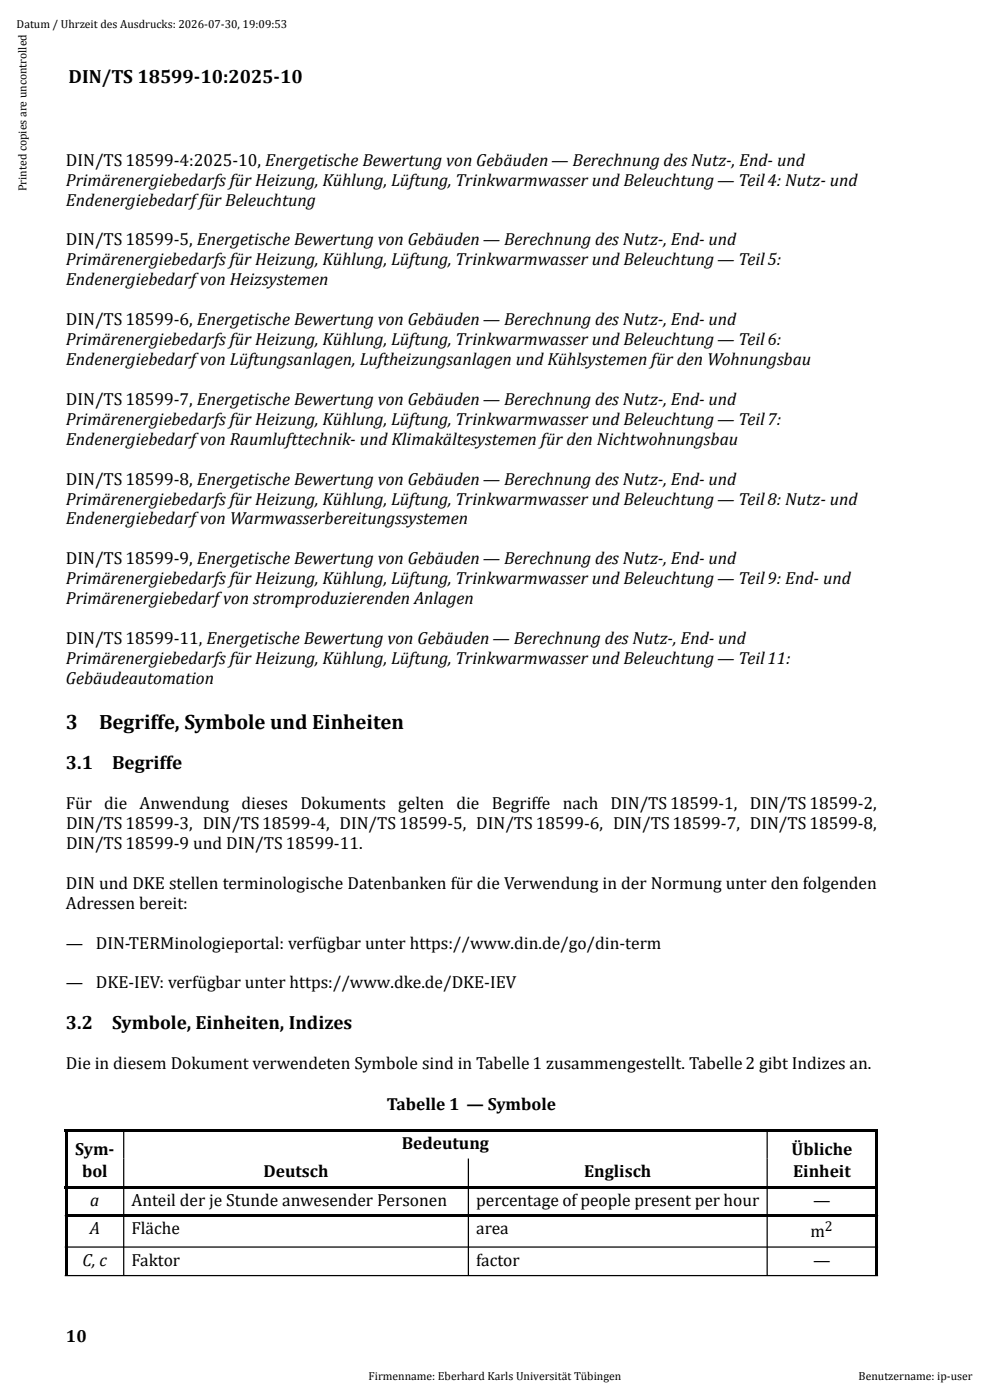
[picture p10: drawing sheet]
<svg xmlns="http://www.w3.org/2000/svg" width="210mm" height="297mm" viewBox="0 0 210 297" stroke-linecap="round" stroke-linejoin="round" font-family="sans-serif">
<defs><g id="words">
<g font-size="4.4">
<text x="14" y="154.6">3</text>
<text x="21" y="154.6">Begriffe, Symbole und Einheiten</text>
</g>
<g font-size="4.1">
<text x="14.5" y="17.6">DIN/TS 18599-10:2025-10</text>
<text x="14" y="163.2">3.1</text>
<text x="23.8" y="163.2">Begriffe</text>
<text x="14" y="218.3">3.2</text>
<text x="23.8" y="218.3">Symbole, Einheiten, Indizes</text>
</g>
<g font-size="3.7">
<text x="14" y="35.1">DIN/TS18599-4:2025-10, Energetische Bewertungvon Gebäuden— Berechnungdes Nutz-, End- und</text>
<text x="14" y="39.4">Primärenergiebedarfs für Heizung,Kühlung,Lüftung,Trinkwarmwasser und Beleuchtung— Teil4: Nutz- und</text>
<text x="14" y="43.6">Endenergiebedarffür Beleuchtung</text>
<text x="14" y="52.1">DIN/TS18599-5, Energetische Bewertungvon Gebäuden— Berechnungdes Nutz-, End- und</text>
<text x="14" y="56.3">Primärenergiebedarfs für Heizung,Kühlung,Lüftung,Trinkwarmwasser und Beleuchtung— Teil5:</text>
<text x="14" y="60.5">Endenergiebedarfvon Heizsystemen</text>
<text x="14" y="69">DIN/TS18599-6, Energetische Bewertungvon Gebäuden— Berechnungdes Nutz-, End- und</text>
<text x="14" y="73.2">Primärenergiebedarfs für Heizung,Kühlung,Lüftung,Trinkwarmwasser und Beleuchtung— Teil6:</text>
<text x="14" y="77.4">Endenergiebedarfvon Lüftungsanlagen, Luftheizungsanlagen und Kühlsystemen für den Wohnungsbau</text>
<text x="14" y="85.9">DIN/TS18599-7, Energetische Bewertungvon Gebäuden— Berechnungdes Nutz-, End- und</text>
<text x="14" y="90.1">Primärenergiebedarfs für Heizung,Kühlung,Lüftung,Trinkwarmwasser und Beleuchtung— Teil7:</text>
<text x="14" y="94.3">Endenergiebedarfvon Raumlufttechnik- und Klimakältesystemen für den Nichtwohnungsbau</text>
<text x="14" y="102.8">DIN/TS18599-8, Energetische Bewertungvon Gebäuden— Berechnungdes Nutz-, End- und</text>
<text x="14" y="107">Primärenergiebedarfs für Heizung,Kühlung,Lüftung,Trinkwarmwasser und Beleuchtung— Teil8: Nutz- und</text>
<text x="14" y="111.3">Endenergiebedarfvon Warmwasserbereitungssystemen</text>
<text x="14" y="119.7">DIN/TS18599-9, Energetische Bewertungvon Gebäuden— Berechnungdes Nutz-, End- und</text>
<text x="14" y="123.9">Primärenergiebedarfs für Heizung,Kühlung,Lüftung,Trinkwarmwasser und Beleuchtung— Teil9: End- und</text>
<text x="14" y="128.2">Primärenergiebedarfvon stromproduzierenden Anlagen</text>
<text x="14" y="136.6">DIN/TS18599-11, Energetische Bewertungvon Gebäuden— Berechnungdes Nutz-,End- und</text>
<text x="14" y="140.9">Primärenergiebedarfs für Heizung,Kühlung,Lüftung,Trinkwarmwasser und Beleuchtung— Teil11:</text>
<text x="14" y="145.1">Gebäudeautomation</text>
<text x="14" y="171.7">Für</text>
<text x="22.1" y="171.7">die</text>
<text x="29.6" y="171.7">Anwendung</text>
<text x="51.2" y="171.7">dieses</text>
<text x="63.7" y="171.7">Dokuments</text>
<text x="84.5" y="171.7">gelten</text>
<text x="96.8" y="171.7">die</text>
<text x="104.3" y="171.7">Begriffe</text>
<text x="119.4" y="171.7">nach</text>
<text x="129.5" y="171.7">DIN/TS18599-1,</text>
<text x="159.1" y="171.7">DIN/TS18599-2,</text>
<text x="14" y="175.9">DIN/TS18599-3, DIN/TS18599-4, DIN/TS18599-5, DIN/TS18599-6, DIN/TS18599-7, DIN/TS18599-8,</text>
<text x="14" y="180.1">DIN/TS18599-9 und DIN/TS18599-11.</text>
<text x="14" y="188.6">DIN und DKE stellen terminologische Datenbanken für die Verwendung in der Normung unter den folgenden</text>
<text x="14" y="192.8">Adressen bereit:</text>
<text x="14" y="201.3">—</text>
<text x="20.3" y="201.3">DIN-TERMinologieportal: verfügbar unter https://www.din.de/go/din-term</text>
<text x="14" y="209.7">—</text>
<text x="20.3" y="209.7">DKE-IEV: verfügbar unter https://www.dke.de/DKE-IEV</text>
<text x="14" y="226.8">Die in diesem Dokument verwendeten Symbole sind in Tabelle1 zusammengestellt. Tabelle2 gibt Indizes an.</text>
<text x="82" y="235.6">Tabelle 1 — Symbole</text>
<text x="16" y="244.9">Sym-</text>
<text x="85.2" y="243.6">Bedeutung</text>
<text x="167.9" y="244.9">Übliche</text>
<text x="17.4" y="249.7">bol</text>
<text x="55.9" y="249.7">Deutsch</text>
<text x="123.9" y="249.7">Englisch</text>
<text x="168.2" y="249.7">Einheit</text>
<text x="19.1" y="255.8">a</text>
<text x="27.9" y="255.8">Anteil der je Stunde anwesender Personen</text>
<text x="101" y="255.8">percentage ofpeople present per hour</text>
<text x="172.5" y="255.8">—</text>
<text x="19" y="261.8">A</text>
<text x="27.9" y="261.8">Fläche</text>
<text x="101" y="261.8">area</text>
<text x="171.9" y="262.4">m</text>
<text x="17.5" y="268.5">C,c</text>
<text x="27.9" y="268.5">Faktor</text>
<text x="101" y="268.5">factor</text>
<text x="172.5" y="268.5">—</text>
<text x="14" y="284.7">10</text>
</g>
<text font-size="3" x="175" y="261.1">2</text>
<g font-size="2.5">
<text x="3.5" y="6">Datum / Uhrzeit des Ausdrucks: 2026-07-30, 19:09:53</text>
<text x="5.6" y="40.6" transform="rotate(-90 5.6 40.6)">Printed copies are uncontrolled</text>
<text x="78.2" y="292.7">Firmenname: Eberhard Karls Universität Tübingen</text>
<text x="182.1" y="292.7">Benutzername: ip-user</text>
</g>
</g></defs>
<g fill="#000">
<path d="M13.7 239.5h172.6v.5h-172.6zM13.7 239.7h.6v6.1h-.6zM13.7 245.8h.6v6h-.6zM13.7 251.8h.6v6.1h-.6zM13.7 251.6h172.6v.5h-172.6zM13.7 257.6h12.7v.6h-12.7zM26.1 257.6h73.4v.6h-73.4zM99.2 257.6h63.7v.6h-63.7zM162.6 257.6h23.7v.6h-23.7zM185.7 239.7h.6v6.1h-.6zM185.7 245.8h.6v6h-.6zM185.7 245.5h.6v.5h-.6z"/>
<path d="M185.7 251.8h.6v6.1h-.6zM185.7 257.6h.6v.6h-.6zM13.7 257.9h.6v6.7h-.6zM13.7 264.6h.6v6h-.6zM185.7 257.9h.6v6.7h-.6zM185.7 264.6h.6v6h-.6z"/>
</g>
<path d="M26.2 239.7v30.9M162.7 239.7v30.9M13.7 257.9h172.6M99.4 245.8v24.8M13.7 264.6h172.6M13.7 270.6h172.6" fill="none" stroke="#000" stroke-width=".26"/>
<use href="#words"/>
</svg>
